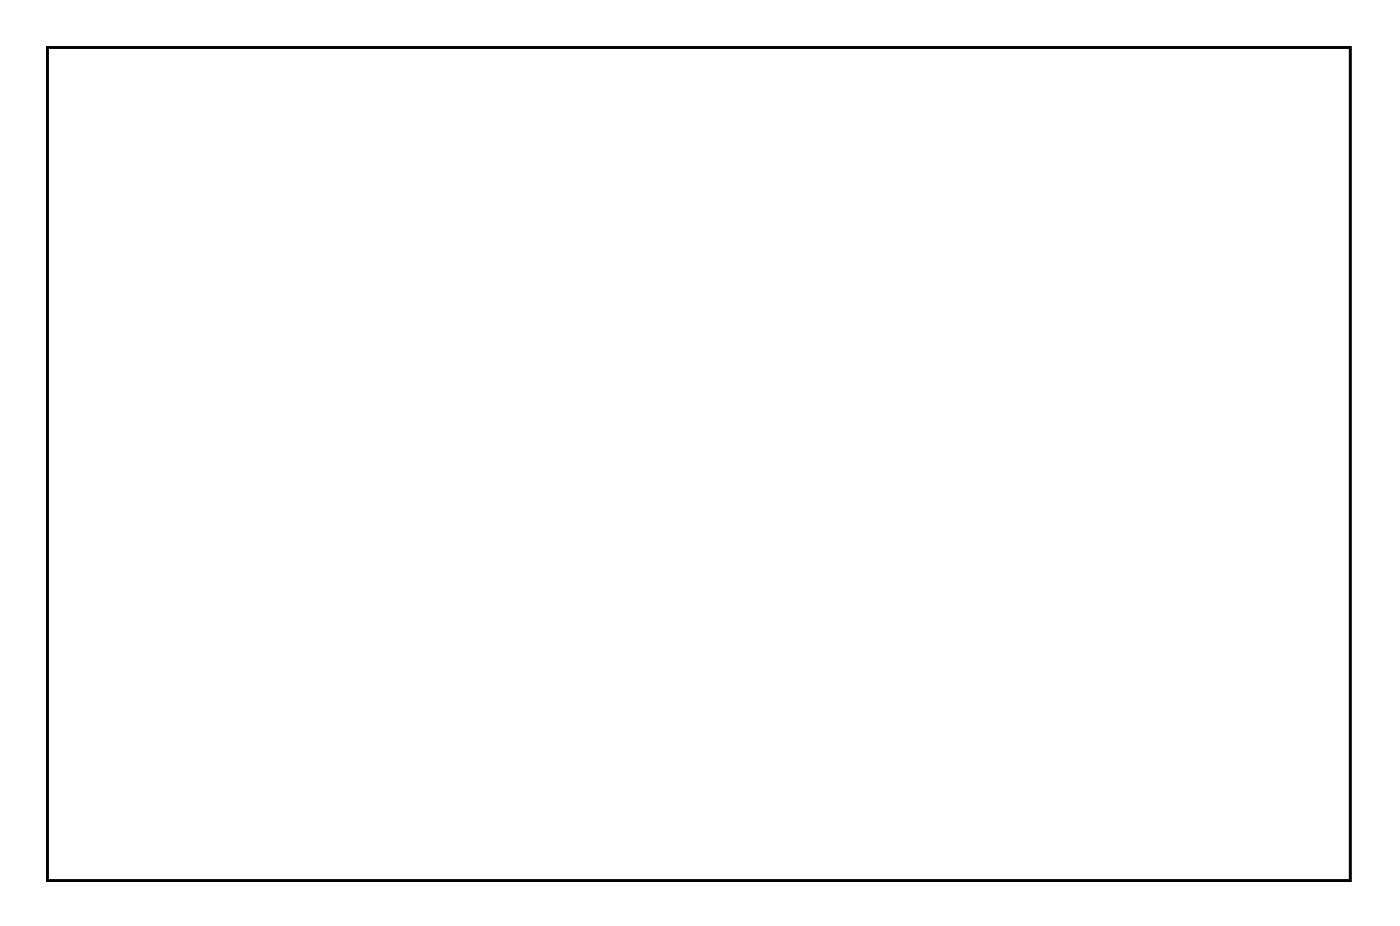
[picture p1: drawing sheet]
<svg xmlns="http://www.w3.org/2000/svg" width="107mm" height="71mm" viewBox="0 0 107 71" stroke-linecap="round" stroke-linejoin="round" font-family="sans-serif">
<path d="M3.6 3.6h99.8v63.8h-99.8z" fill="none" stroke="#000" stroke-width=".2"/>
<path d="M3.6 3.6h99.8v63.8h-99.8zM3.6 3.6v63.8h99.8v-63.8z" fill="#000"/>
<circle cx="17.3" cy="16.3" r=".65" fill="#fff"/>
<circle cx="17.3" cy="16.3" r=".65" fill="none" stroke="#fff" stroke-width=".64" stroke-linecap="butt"/>
<circle cx="19.8" cy="16.3" r=".65" fill="#fff"/>
<circle cx="19.8" cy="16.3" r=".65" fill="none" stroke="#fff" stroke-width=".64" stroke-linecap="butt"/>
<circle cx="19.8" cy="14.4" r=".65" fill="#fff"/>
<circle cx="19.8" cy="14.4" r=".65" fill="none" stroke="#fff" stroke-width=".64" stroke-linecap="butt"/>
<circle cx="17.3" cy="14.4" r=".65" fill="#fff"/>
<circle cx="17.3" cy="14.4" r=".65" fill="none" stroke="#fff" stroke-width=".64" stroke-linecap="butt"/>
<circle cx="12.5" cy="11.6" r="1.27" fill="#fff"/>
<circle cx="12.5" cy="11.6" r="1.27" fill="none" stroke="#fff" stroke-width=".51"/>
<circle cx="24.6" cy="11.6" r="1.27" fill="#fff"/>
<circle cx="24.6" cy="11.6" r="1.27" fill="none" stroke="#fff" stroke-width=".51"/>
<path d="M48 10.6h1.5v1.5h-1.5z" fill="#fff"/>
<path d="M48 10.6h1.5v1.5h-1.5z" fill="none" stroke="#fff" stroke-width=".76" stroke-linecap="butt"/>
<circle cx="48.8" cy="11.4" r=".79" fill="#fff"/>
<circle cx="48.8" cy="11.4" r=".79" fill="none" stroke="#fff" stroke-width=".76" stroke-linecap="butt"/>
<circle cx="51.3" cy="11.4" r=".79" fill="#fff"/>
<circle cx="51.3" cy="11.4" r=".79" fill="none" stroke="#fff" stroke-width=".76" stroke-linecap="butt"/>
<circle cx="53.8" cy="11.4" r=".79" fill="#fff"/>
<circle cx="53.8" cy="11.4" r=".79" fill="none" stroke="#fff" stroke-width=".76" stroke-linecap="butt"/>
<circle cx="56.8" cy="17.4" r=".7" fill="#fff"/>
<circle cx="56.8" cy="17.4" r=".7" fill="none" stroke="#fff" stroke-width=".76" stroke-linecap="butt"/>
<circle cx="54.3" cy="17.4" r=".7" fill="#fff"/>
<circle cx="54.3" cy="17.4" r=".7" fill="none" stroke="#fff" stroke-width=".76" stroke-linecap="butt"/>
<circle cx="48.8" cy="17.4" r=".7" fill="#fff"/>
<circle cx="48.8" cy="17.4" r=".7" fill="none" stroke="#fff" stroke-width=".76" stroke-linecap="butt"/>
<circle cx="51.3" cy="17.4" r=".7" fill="#fff"/>
<circle cx="51.3" cy="17.4" r=".7" fill="none" stroke="#fff" stroke-width=".76" stroke-linecap="butt"/>
<path d="M24.1 43.7h1.4v1.4h-1.4z" fill="#fff"/>
<path d="M24.1 43.7h1.4v1.4h-1.4z" fill="none" stroke="#fff" stroke-width=".76" stroke-linecap="butt"/>
<circle cx="24.8" cy="44.4" r=".7" fill="#fff"/>
<circle cx="24.8" cy="44.4" r=".7" fill="none" stroke="#fff" stroke-width=".76" stroke-linecap="butt"/>
<circle cx="27.3" cy="44.4" r=".7" fill="#fff"/>
<circle cx="27.3" cy="44.4" r=".7" fill="none" stroke="#fff" stroke-width=".76" stroke-linecap="butt"/>
<circle cx="43.8" cy="16.4" r=".7" fill="#fff"/>
<circle cx="43.8" cy="16.4" r=".7" fill="none" stroke="#fff" stroke-width=".76" stroke-linecap="butt"/>
<circle cx="43.8" cy="11.4" r=".7" fill="#fff"/>
<circle cx="43.8" cy="11.4" r=".7" fill="none" stroke="#fff" stroke-width=".76" stroke-linecap="butt"/>
<circle cx="68.2" cy="14.4" r=".64" fill="#fff"/>
<circle cx="68.2" cy="14.4" r=".64" fill="none" stroke="#fff" stroke-width=".76" stroke-linecap="butt"/>
<circle cx="70.8" cy="14.4" r=".64" fill="#fff"/>
<circle cx="70.8" cy="14.4" r=".64" fill="none" stroke="#fff" stroke-width=".76" stroke-linecap="butt"/>
<circle cx="27.2" cy="35.4" r=".7" fill="#fff"/>
<circle cx="27.2" cy="35.4" r=".7" fill="none" stroke="#fff" stroke-width=".76" stroke-linecap="butt"/>
<circle cx="34.8" cy="35.4" r=".7" fill="#fff"/>
<circle cx="34.8" cy="35.4" r=".7" fill="none" stroke="#fff" stroke-width=".76" stroke-linecap="butt"/>
<circle cx="66.2" cy="26.4" r=".7" fill="#fff"/>
<circle cx="66.2" cy="26.4" r=".7" fill="none" stroke="#fff" stroke-width=".76" stroke-linecap="butt"/>
<circle cx="73.8" cy="26.4" r=".7" fill="#fff"/>
<circle cx="73.8" cy="26.4" r=".7" fill="none" stroke="#fff" stroke-width=".76" stroke-linecap="butt"/>
<circle cx="61.8" cy="32.4" r=".7" fill="#fff"/>
<circle cx="61.8" cy="32.4" r=".7" fill="none" stroke="#fff" stroke-width=".76" stroke-linecap="butt"/>
<circle cx="61.8" cy="14.4" r=".7" fill="#fff"/>
<circle cx="61.8" cy="14.4" r=".7" fill="none" stroke="#fff" stroke-width=".76" stroke-linecap="butt"/>
<circle cx="51.3" cy="45.9" r=".7" fill="#fff"/>
<circle cx="51.3" cy="45.9" r=".7" fill="none" stroke="#fff" stroke-width=".76" stroke-linecap="butt"/>
<circle cx="51.3" cy="51.9" r=".7" fill="#fff"/>
<circle cx="51.3" cy="51.9" r=".7" fill="none" stroke="#fff" stroke-width=".76" stroke-linecap="butt"/>
<circle cx="54.3" cy="51.9" r=".7" fill="#fff"/>
<circle cx="54.3" cy="51.9" r=".7" fill="none" stroke="#fff" stroke-width=".76" stroke-linecap="butt"/>
<circle cx="54.3" cy="45.9" r=".7" fill="#fff"/>
<circle cx="54.3" cy="45.9" r=".7" fill="none" stroke="#fff" stroke-width=".76" stroke-linecap="butt"/>
<circle cx="82.8" cy="51.9" r=".7" fill="#fff"/>
<circle cx="82.8" cy="51.9" r=".7" fill="none" stroke="#fff" stroke-width=".76" stroke-linecap="butt"/>
<circle cx="82.8" cy="39.9" r=".7" fill="#fff"/>
<circle cx="82.8" cy="39.9" r=".7" fill="none" stroke="#fff" stroke-width=".76" stroke-linecap="butt"/>
<circle cx="58.8" cy="51.9" r=".7" fill="#fff"/>
<circle cx="58.8" cy="51.9" r=".7" fill="none" stroke="#fff" stroke-width=".76" stroke-linecap="butt"/>
<circle cx="58.8" cy="24.9" r=".7" fill="#fff"/>
<circle cx="58.8" cy="24.9" r=".7" fill="none" stroke="#fff" stroke-width=".76" stroke-linecap="butt"/>
<circle cx="55.8" cy="59.4" r=".7" fill="#fff"/>
<circle cx="55.8" cy="59.4" r=".7" fill="none" stroke="#fff" stroke-width=".76" stroke-linecap="butt"/>
<circle cx="55.8" cy="24.9" r=".7" fill="#fff"/>
<circle cx="55.8" cy="24.9" r=".7" fill="none" stroke="#fff" stroke-width=".76" stroke-linecap="butt"/>
<circle cx="79.8" cy="50.4" r=".7" fill="#fff"/>
<circle cx="79.8" cy="50.4" r=".7" fill="none" stroke="#fff" stroke-width=".76" stroke-linecap="butt"/>
<circle cx="79.8" cy="44.4" r=".7" fill="#fff"/>
<circle cx="79.8" cy="44.4" r=".7" fill="none" stroke="#fff" stroke-width=".76" stroke-linecap="butt"/>
<circle cx="7.8" cy="6.9" r="2" fill="#fff"/>
<circle cx="7.8" cy="6.9" r="2" fill="none" stroke="#fff" stroke-width=".25"/>
<circle cx="99.3" cy="6.9" r="2" fill="#fff"/>
<circle cx="99.3" cy="6.9" r="2" fill="none" stroke="#fff" stroke-width=".25"/>
<circle cx="7.8" cy="63.9" r="2" fill="#fff"/>
<circle cx="7.8" cy="63.9" r="2" fill="none" stroke="#fff" stroke-width=".25"/>
<circle cx="99.3" cy="63.9" r="2" fill="#fff"/>
<circle cx="99.3" cy="63.9" r="2" fill="none" stroke="#fff" stroke-width=".25"/>
<circle cx="35.2" cy="18.9" r=".64" fill="#fff"/>
<circle cx="35.2" cy="18.9" r=".64" fill="none" stroke="#fff" stroke-width=".76" stroke-linecap="butt"/>
<circle cx="37.8" cy="18.9" r=".64" fill="#fff"/>
<circle cx="37.8" cy="18.9" r=".64" fill="none" stroke="#fff" stroke-width=".76" stroke-linecap="butt"/>
<circle cx="61.8" cy="37.9" r=".64" fill="#fff"/>
<circle cx="61.8" cy="37.9" r=".64" fill="none" stroke="#fff" stroke-width=".76" stroke-linecap="butt"/>
<circle cx="61.8" cy="35.4" r=".64" fill="#fff"/>
<circle cx="61.8" cy="35.4" r=".64" fill="none" stroke="#fff" stroke-width=".76" stroke-linecap="butt"/>
<path d="M67.6 19.7h1.4v1.4h-1.4z" fill="#fff"/>
<path d="M67.6 19.7h1.4v1.4h-1.4z" fill="none" stroke="#fff" stroke-width=".76" stroke-linecap="butt"/>
<circle cx="68.3" cy="20.4" r=".7" fill="#fff"/>
<circle cx="68.3" cy="20.4" r=".7" fill="none" stroke="#fff" stroke-width=".76" stroke-linecap="butt"/>
<circle cx="70.8" cy="20.4" r=".7" fill="#fff"/>
<circle cx="70.8" cy="20.4" r=".7" fill="none" stroke="#fff" stroke-width=".76" stroke-linecap="butt"/>
<path d="M18.9 31.8h1.4v1.4h-1.4z" fill="#fff"/>
<path d="M18.9 31.8h1.4v1.4h-1.4z" fill="none" stroke="#fff" stroke-width=".76" stroke-linecap="butt"/>
<circle cx="19.6" cy="32.5" r=".7" fill="#fff"/>
<circle cx="19.6" cy="32.5" r=".7" fill="none" stroke="#fff" stroke-width=".76" stroke-linecap="butt"/>
<circle cx="19.6" cy="24.9" r=".7" fill="#fff"/>
<circle cx="19.6" cy="24.9" r=".7" fill="none" stroke="#fff" stroke-width=".76" stroke-linecap="butt"/>
<circle cx="22.1" cy="32.5" r=".7" fill="#fff"/>
<circle cx="22.1" cy="32.5" r=".7" fill="none" stroke="#fff" stroke-width=".76" stroke-linecap="butt"/>
<circle cx="22.1" cy="24.9" r=".7" fill="#fff"/>
<circle cx="22.1" cy="24.9" r=".7" fill="none" stroke="#fff" stroke-width=".76" stroke-linecap="butt"/>
<circle cx="24.6" cy="32.5" r=".7" fill="#fff"/>
<circle cx="24.6" cy="32.5" r=".7" fill="none" stroke="#fff" stroke-width=".76" stroke-linecap="butt"/>
<circle cx="24.6" cy="24.9" r=".7" fill="#fff"/>
<circle cx="24.6" cy="24.9" r=".7" fill="none" stroke="#fff" stroke-width=".76" stroke-linecap="butt"/>
<circle cx="27.2" cy="32.5" r=".7" fill="#fff"/>
<circle cx="27.2" cy="32.5" r=".7" fill="none" stroke="#fff" stroke-width=".76" stroke-linecap="butt"/>
<circle cx="27.2" cy="24.9" r=".7" fill="#fff"/>
<circle cx="27.2" cy="24.9" r=".7" fill="none" stroke="#fff" stroke-width=".76" stroke-linecap="butt"/>
<circle cx="29.7" cy="32.5" r=".7" fill="#fff"/>
<circle cx="29.7" cy="32.5" r=".7" fill="none" stroke="#fff" stroke-width=".76" stroke-linecap="butt"/>
<circle cx="29.7" cy="24.9" r=".7" fill="#fff"/>
<circle cx="29.7" cy="24.9" r=".7" fill="none" stroke="#fff" stroke-width=".76" stroke-linecap="butt"/>
<circle cx="32.3" cy="32.5" r=".7" fill="#fff"/>
<circle cx="32.3" cy="32.5" r=".7" fill="none" stroke="#fff" stroke-width=".76" stroke-linecap="butt"/>
<circle cx="32.3" cy="24.9" r=".7" fill="#fff"/>
<circle cx="32.3" cy="24.9" r=".7" fill="none" stroke="#fff" stroke-width=".76" stroke-linecap="butt"/>
<circle cx="34.8" cy="32.5" r=".7" fill="#fff"/>
<circle cx="34.8" cy="32.5" r=".7" fill="none" stroke="#fff" stroke-width=".76" stroke-linecap="butt"/>
<circle cx="34.8" cy="24.9" r=".7" fill="#fff"/>
<circle cx="34.8" cy="24.9" r=".7" fill="none" stroke="#fff" stroke-width=".76" stroke-linecap="butt"/>
<circle cx="37.3" cy="32.5" r=".7" fill="#fff"/>
<circle cx="37.3" cy="32.5" r=".7" fill="none" stroke="#fff" stroke-width=".76" stroke-linecap="butt"/>
<circle cx="37.3" cy="24.9" r=".7" fill="#fff"/>
<circle cx="37.3" cy="24.9" r=".7" fill="none" stroke="#fff" stroke-width=".76" stroke-linecap="butt"/>
<circle cx="39.9" cy="32.5" r=".7" fill="#fff"/>
<circle cx="39.9" cy="32.5" r=".7" fill="none" stroke="#fff" stroke-width=".76" stroke-linecap="butt"/>
<circle cx="39.9" cy="24.9" r=".7" fill="#fff"/>
<circle cx="39.9" cy="24.9" r=".7" fill="none" stroke="#fff" stroke-width=".76" stroke-linecap="butt"/>
<circle cx="42.4" cy="32.5" r=".7" fill="#fff"/>
<circle cx="42.4" cy="32.5" r=".7" fill="none" stroke="#fff" stroke-width=".76" stroke-linecap="butt"/>
<circle cx="42.4" cy="24.9" r=".7" fill="#fff"/>
<circle cx="42.4" cy="24.9" r=".7" fill="none" stroke="#fff" stroke-width=".76" stroke-linecap="butt"/>
<circle cx="45" cy="32.5" r=".7" fill="#fff"/>
<circle cx="45" cy="32.5" r=".7" fill="none" stroke="#fff" stroke-width=".76" stroke-linecap="butt"/>
<circle cx="45" cy="24.9" r=".7" fill="#fff"/>
<circle cx="45" cy="24.9" r=".7" fill="none" stroke="#fff" stroke-width=".76" stroke-linecap="butt"/>
<circle cx="47.5" cy="32.5" r=".7" fill="#fff"/>
<circle cx="47.5" cy="32.5" r=".7" fill="none" stroke="#fff" stroke-width=".76" stroke-linecap="butt"/>
<circle cx="47.5" cy="24.9" r=".7" fill="#fff"/>
<circle cx="47.5" cy="24.9" r=".7" fill="none" stroke="#fff" stroke-width=".76" stroke-linecap="butt"/>
<circle cx="50" cy="32.5" r=".7" fill="#fff"/>
<circle cx="50" cy="32.5" r=".7" fill="none" stroke="#fff" stroke-width=".76" stroke-linecap="butt"/>
<circle cx="50" cy="24.9" r=".7" fill="#fff"/>
<circle cx="50" cy="24.9" r=".7" fill="none" stroke="#fff" stroke-width=".76" stroke-linecap="butt"/>
<circle cx="52.6" cy="32.5" r=".7" fill="#fff"/>
<circle cx="52.6" cy="32.5" r=".7" fill="none" stroke="#fff" stroke-width=".76" stroke-linecap="butt"/>
<circle cx="52.6" cy="24.9" r=".7" fill="#fff"/>
<circle cx="52.6" cy="24.9" r=".7" fill="none" stroke="#fff" stroke-width=".76" stroke-linecap="butt"/>
<circle cx="43.8" cy="39.9" r=".65" fill="#fff"/>
<circle cx="43.8" cy="39.9" r=".65" fill="none" stroke="#fff" stroke-width=".75" stroke-linecap="butt"/>
<circle cx="38.9" cy="39.9" r=".65" fill="#fff"/>
<circle cx="38.9" cy="39.9" r=".65" fill="none" stroke="#fff" stroke-width=".75" stroke-linecap="butt"/>
<circle cx="40.3" cy="45.9" r=".64" fill="#fff"/>
<circle cx="40.3" cy="45.9" r=".64" fill="none" stroke="#fff" stroke-width=".76" stroke-linecap="butt"/>
<circle cx="37.8" cy="45.9" r=".64" fill="#fff"/>
<circle cx="37.8" cy="45.9" r=".64" fill="none" stroke="#fff" stroke-width=".76" stroke-linecap="butt"/>
<circle cx="42.7" cy="45.9" r=".64" fill="#fff"/>
<circle cx="42.7" cy="45.9" r=".64" fill="none" stroke="#fff" stroke-width=".76" stroke-linecap="butt"/>
<circle cx="45.3" cy="45.9" r=".64" fill="#fff"/>
<circle cx="45.3" cy="45.9" r=".64" fill="none" stroke="#fff" stroke-width=".76" stroke-linecap="butt"/>
<circle cx="30" cy="38.4" r=".7" fill="#fff"/>
<circle cx="30" cy="38.4" r=".7" fill="none" stroke="#fff" stroke-width=".76" stroke-linecap="butt"/>
<circle cx="19.8" cy="38.4" r=".7" fill="#fff"/>
<circle cx="19.8" cy="38.4" r=".7" fill="none" stroke="#fff" stroke-width=".76" stroke-linecap="butt"/>
<path d="M65.5 29.1h1.4v1.4h-1.4z" fill="#fff"/>
<path d="M65.5 29.1h1.4v1.4h-1.4z" fill="none" stroke="#fff" stroke-width=".76" stroke-linecap="butt"/>
<circle cx="66.2" cy="29.8" r=".7" fill="#fff"/>
<circle cx="66.2" cy="29.8" r=".7" fill="none" stroke="#fff" stroke-width=".76" stroke-linecap="butt"/>
<circle cx="73.8" cy="29.8" r=".7" fill="#fff"/>
<circle cx="73.8" cy="29.8" r=".7" fill="none" stroke="#fff" stroke-width=".76" stroke-linecap="butt"/>
<circle cx="66.2" cy="32.4" r=".7" fill="#fff"/>
<circle cx="66.2" cy="32.4" r=".7" fill="none" stroke="#fff" stroke-width=".76" stroke-linecap="butt"/>
<circle cx="73.8" cy="32.4" r=".7" fill="#fff"/>
<circle cx="73.8" cy="32.4" r=".7" fill="none" stroke="#fff" stroke-width=".76" stroke-linecap="butt"/>
<circle cx="66.2" cy="34.9" r=".7" fill="#fff"/>
<circle cx="66.2" cy="34.9" r=".7" fill="none" stroke="#fff" stroke-width=".76" stroke-linecap="butt"/>
<circle cx="73.8" cy="34.9" r=".7" fill="#fff"/>
<circle cx="73.8" cy="34.9" r=".7" fill="none" stroke="#fff" stroke-width=".76" stroke-linecap="butt"/>
<circle cx="66.2" cy="37.4" r=".7" fill="#fff"/>
<circle cx="66.2" cy="37.4" r=".7" fill="none" stroke="#fff" stroke-width=".76" stroke-linecap="butt"/>
<circle cx="73.8" cy="37.4" r=".7" fill="#fff"/>
<circle cx="73.8" cy="37.4" r=".7" fill="none" stroke="#fff" stroke-width=".76" stroke-linecap="butt"/>
<path d="M86.6 29.9h1.4v1.4h-1.4z" fill="#fff"/>
<path d="M86.6 29.9h1.4v1.4h-1.4z" fill="none" stroke="#fff" stroke-width=".76" stroke-linecap="butt"/>
<circle cx="87.3" cy="30.6" r=".7" fill="#fff"/>
<circle cx="87.3" cy="30.6" r=".7" fill="none" stroke="#fff" stroke-width=".76" stroke-linecap="butt"/>
<circle cx="94.9" cy="30.6" r=".7" fill="#fff"/>
<circle cx="94.9" cy="30.6" r=".7" fill="none" stroke="#fff" stroke-width=".76" stroke-linecap="butt"/>
<circle cx="87.3" cy="33.2" r=".7" fill="#fff"/>
<circle cx="87.3" cy="33.2" r=".7" fill="none" stroke="#fff" stroke-width=".76" stroke-linecap="butt"/>
<circle cx="94.9" cy="33.2" r=".7" fill="#fff"/>
<circle cx="94.9" cy="33.2" r=".7" fill="none" stroke="#fff" stroke-width=".76" stroke-linecap="butt"/>
<circle cx="87.3" cy="35.7" r=".7" fill="#fff"/>
<circle cx="87.3" cy="35.7" r=".7" fill="none" stroke="#fff" stroke-width=".76" stroke-linecap="butt"/>
<circle cx="94.9" cy="35.7" r=".7" fill="#fff"/>
<circle cx="94.9" cy="35.7" r=".7" fill="none" stroke="#fff" stroke-width=".76" stroke-linecap="butt"/>
<circle cx="87.3" cy="38.2" r=".7" fill="#fff"/>
<circle cx="87.3" cy="38.2" r=".7" fill="none" stroke="#fff" stroke-width=".76" stroke-linecap="butt"/>
<circle cx="94.9" cy="38.2" r=".7" fill="#fff"/>
<circle cx="94.9" cy="38.2" r=".7" fill="none" stroke="#fff" stroke-width=".76" stroke-linecap="butt"/>
<circle cx="87.3" cy="40.8" r=".7" fill="#fff"/>
<circle cx="87.3" cy="40.8" r=".7" fill="none" stroke="#fff" stroke-width=".76" stroke-linecap="butt"/>
<circle cx="94.9" cy="40.8" r=".7" fill="#fff"/>
<circle cx="94.9" cy="40.8" r=".7" fill="none" stroke="#fff" stroke-width=".76" stroke-linecap="butt"/>
<circle cx="87.3" cy="43.3" r=".7" fill="#fff"/>
<circle cx="87.3" cy="43.3" r=".7" fill="none" stroke="#fff" stroke-width=".76" stroke-linecap="butt"/>
<circle cx="94.9" cy="43.3" r=".7" fill="#fff"/>
<circle cx="94.9" cy="43.3" r=".7" fill="none" stroke="#fff" stroke-width=".76" stroke-linecap="butt"/>
<circle cx="87.3" cy="45.9" r=".7" fill="#fff"/>
<circle cx="87.3" cy="45.9" r=".7" fill="none" stroke="#fff" stroke-width=".76" stroke-linecap="butt"/>
<circle cx="94.9" cy="45.9" r=".7" fill="#fff"/>
<circle cx="94.9" cy="45.9" r=".7" fill="none" stroke="#fff" stroke-width=".76" stroke-linecap="butt"/>
<circle cx="87.3" cy="48.4" r=".7" fill="#fff"/>
<circle cx="87.3" cy="48.4" r=".7" fill="none" stroke="#fff" stroke-width=".76" stroke-linecap="butt"/>
<circle cx="94.9" cy="48.4" r=".7" fill="#fff"/>
<circle cx="94.9" cy="48.4" r=".7" fill="none" stroke="#fff" stroke-width=".76" stroke-linecap="butt"/>
<circle cx="20.3" cy="47.4" r=".7" fill="#fff"/>
<circle cx="20.3" cy="47.4" r=".7" fill="none" stroke="#fff" stroke-width=".76" stroke-linecap="butt"/>
<circle cx="13.8" cy="47.4" r=".7" fill="#fff"/>
<circle cx="13.8" cy="47.4" r=".7" fill="none" stroke="#fff" stroke-width=".76" stroke-linecap="butt"/>
<circle cx="20.3" cy="42.9" r=".7" fill="#fff"/>
<circle cx="20.3" cy="42.9" r=".7" fill="none" stroke="#fff" stroke-width=".76" stroke-linecap="butt"/>
<circle cx="13.8" cy="42.9" r=".7" fill="#fff"/>
<circle cx="13.8" cy="42.9" r=".7" fill="none" stroke="#fff" stroke-width=".76" stroke-linecap="butt"/>
<circle cx="46.3" cy="55.9" r=".89" fill="#fff"/>
<circle cx="46.3" cy="55.9" r=".89" fill="none" stroke="#fff" stroke-width=".99" stroke-linecap="butt"/>
<path d="M45.4 60.1h1.8v1.8h-1.8z" fill="#fff"/>
<path d="M45.4 60.1h1.8v1.8h-1.8z" fill="none" stroke="#fff" stroke-width=".99" stroke-linecap="butt"/>
<circle cx="46.3" cy="61" r=".89" fill="#fff"/>
<circle cx="46.3" cy="61" r=".89" fill="none" stroke="#fff" stroke-width=".99" stroke-linecap="butt"/>
<circle cx="36.2" cy="58.4" r=".89" fill="#fff"/>
<circle cx="36.2" cy="58.4" r=".89" fill="none" stroke="#fff" stroke-width=".99" stroke-linecap="butt"/>
<circle cx="52.8" cy="21.9" r=".64" fill="#fff"/>
<circle cx="52.8" cy="21.9" r=".64" fill="none" stroke="#fff" stroke-width=".76" stroke-linecap="butt"/>
<circle cx="55.3" cy="21.9" r=".64" fill="#fff"/>
<circle cx="55.3" cy="21.9" r=".64" fill="none" stroke="#fff" stroke-width=".76" stroke-linecap="butt"/>
<circle cx="16.8" cy="57.9" r=".74" fill="#fff"/>
<circle cx="16.8" cy="57.9" r=".74" fill="none" stroke="#fff" stroke-width=".76" stroke-linecap="butt"/>
<circle cx="16.8" cy="60.4" r=".74" fill="#fff"/>
<circle cx="16.8" cy="60.4" r=".74" fill="none" stroke="#fff" stroke-width=".76" stroke-linecap="butt"/>
</svg>
